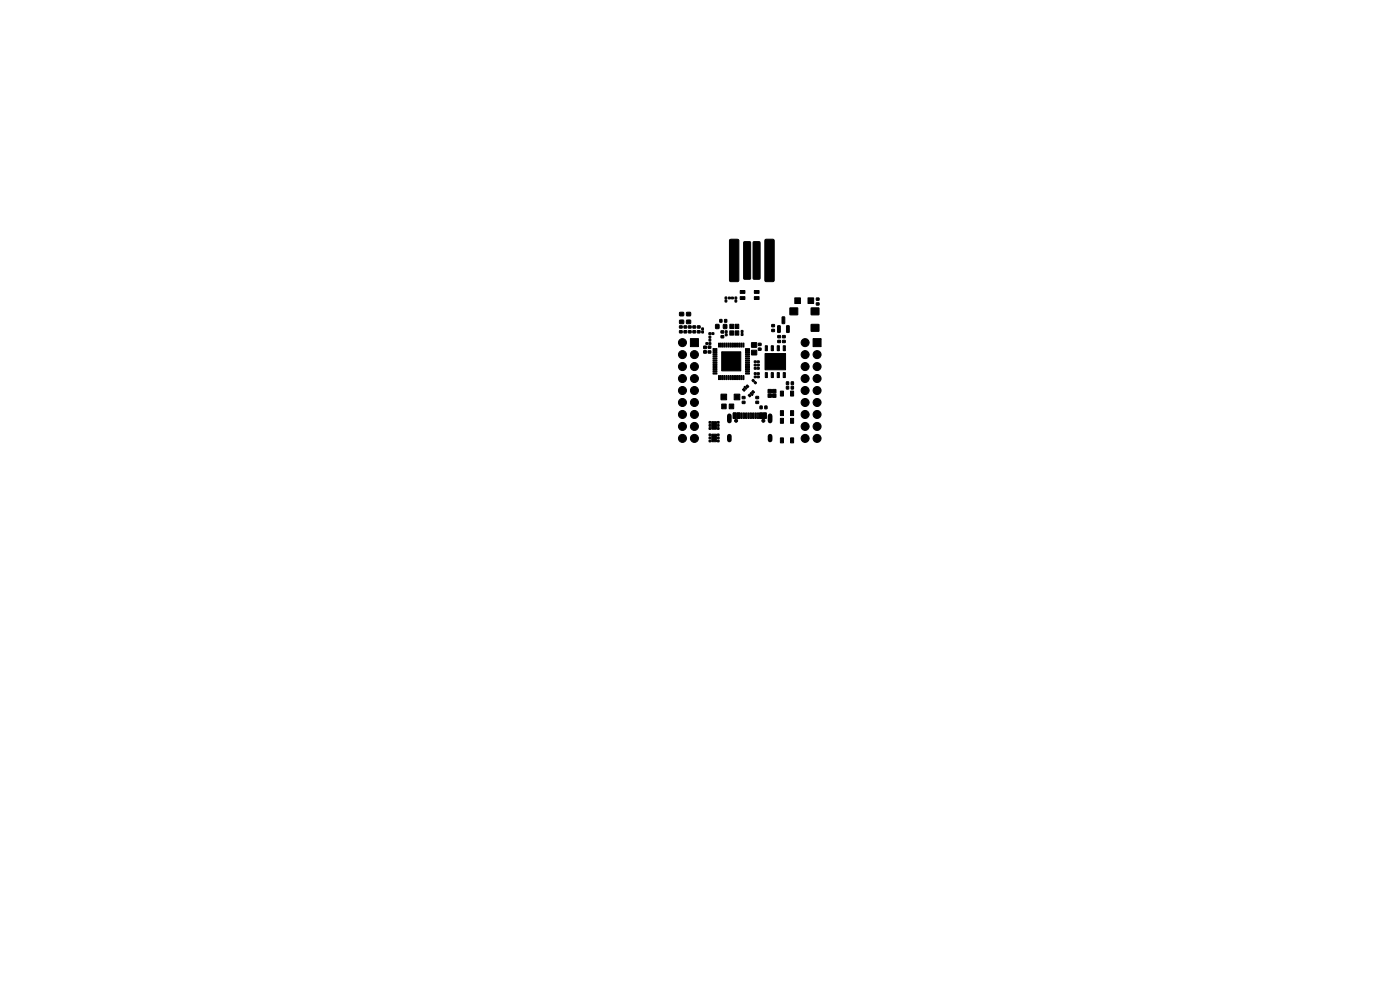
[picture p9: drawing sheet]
<svg xmlns="http://www.w3.org/2000/svg" width="297mm" height="210mm" viewBox="0 0 297 210" stroke-linecap="round" stroke-linejoin="round" font-family="sans-serif">
<g fill="#000" stroke="#000" stroke-width=".21">
<path d="M154.9 50.8h1.5l.3 .2v8.5l-.2 .2h-1.5l-.2-.2-.1-8.4zM157.8 51.3h1.2l.3 .2v7.5l-.3 .3h-1l-.2-.3zM159.8 51.3h1.2l.3 .2v7.5l-.3 .3h-1l-.3-.3zM162.3 50.9l.2-.1h1.4l.3 .2 .1 8.5-.3 .2h-1.5l-.2-.2zM144.2 70.1h.5v.5h-.5zM144.2 69.1h.5v.5h-.5zM144.2 66.3h.8v.7h-.8zM144.2 67.9h.8v.7h-.8zM145.1 70.1h.6v.5h-.6zM145.1 69.1h.6v.5h-.6zM146 70.1h.6v.5h-.6zM146 69.1h.6v.5h-.6z"/>
<path d="M145.7 66.3h.8v.7h-.8zM145.7 67.9h.8v.7h-.8zM147 70.1h.6v.5h-.6zM147 69.1h.6v.5h-.6zM147.9 70.1h.6v.5h-.6zM147.9 69.1h.6v.5h-.6zM146.5 71.8h1.7v1.7h-1.7zM148.9 70.2h.3v.4h-.3zM148.9 69.6h.3v.4h-.3zM149.3 74.4h.5v.5h-.5zM149.3 73.4h.5v.5h-.5zM149.8 72.7h.4v.3h-.4z"/>
<path d="M150.2 74.4h.6v.5h-.6zM150.2 73.4h.6v.5h-.6zM150.4 70.6h.4v.3h-.4zM150.4 71.9h.4v.4h-.4zM150.4 71.3h.4v.4h-.4zM150.4 72.7h.4v.3h-.4zM151 70.6h.4v.3h-.4zM151.8 68.8h.7v.9h-.7zM151.3 74h.8v.2h-.8zM151.3 74.4h.8v.2h-.8zM151.3 74.8h.8v.2h-.8zM151.3 75.2h.8v.2h-.8z"/>
<path d="M151.3 75.6h.8v.2h-.8zM151.3 76h.8v.2h-.8zM151.3 76.4h.8v.2h-.8zM151.3 76.8h.8v.2h-.8zM151.3 77.2h.8v.2h-.8zM151.3 77.6h.8v.2h-.8zM151.3 78h.8v.2h-.8zM151.3 78.4h.8v.2h-.8zM151.3 78.8h.8v.2h-.8zM151.3 79.2h.8v.2h-.8zM152.4 72.8h.2v.8h-.2zM152.7 67.8h.5v.5h-.5z"/>
<path d="M152.8 72.8h.2v.8h-.2zM153 71.2h.5v.5h-.5zM153 70.2h.5v.4h-.5zM153.1 74.6h4.1v4.1h-4.1zM153.2 72.8h.2v.8h-.2zM153.5 68.8h.7v.9h-.7zM153.6 72.8h.2v.8h-.2zM153.7 67.8h.5v.5h-.5zM154 72.8h.2v.8h-.2zM153.8 63h.4v.4h-.4zM153.8 63.7h.4v.4h-.4zM153.9 70.2h.3v.4h-.3z"/>
<path d="M153.9 70.8h.3v.4h-.3zM154.4 72.8h.2v.8h-.2zM154.5 63h.4v.4h-.4zM154.8 72.8h.2v.8h-.2zM154.8 68.8h.8v.9h-.8zM154.8 70.2h.8v.9h-.8zM155.2 63h.4v.4h-.4zM155.2 72.8h.2v.8h-.2zM155.6 72.8h.2v.8h-.2zM155.9 70.2h.8v.9h-.8zM155.9 68.8h.8v.9h-.8zM156 72.8h.2v.8h-.2z"/>
<path d="M155.9 63h.4v.4h-.4zM155.9 63.7h.4v.4h-.4zM156.4 72.8h.2v.8h-.2zM156.8 72.8h.2v.8h-.2zM157.2 72.8h.2v.8h-.2zM157.3 70.7h.3v.5h-.3zM157.3 70.1h.3v.4h-.3zM157.6 72.8h.2v.8h-.2zM157 62.9h1v.6h-1zM157 61.6h1v.6h-1zM158.2 79.2h.8v.2h-.8zM158.2 78.8h.8v.2h-.8z"/>
<path d="M158.2 78.4h.8v.2h-.8zM158.2 78h.8v.2h-.8zM158.2 77.6h.8v.2h-.8zM158.2 77.2h.8v.2h-.8zM158.2 76.8h.8v.2h-.8zM158.2 76.4h.8v.2h-.8zM158.2 76h.8v.2h-.8zM158.2 75.6h.8v.2h-.8zM158.2 75.2h.8v.2h-.8zM158.2 74.8h.8v.2h-.8zM158.2 74.4h.8v.2h-.8zM158.2 74h.8v.2h-.8z"/>
<path d="M159.4 72.7h1.1v1h-1.1zM159.4 74.3h1.1v1h-1.1zM160 77.3h.4v.3h-.4zM160 78h.4v.3h-.4zM160 76.6h.4v.3h-.4zM160 79.1h.4v.3h-.4zM160.9 73.8h.6v.5h-.6zM160.9 72.8h.6v.5h-.6zM160 62.9h1v.6h-1zM160 61.6h1v.6h-1zM160.7 77.3h.4v.3h-.4zM160.7 78h.4v.3h-.4z"/>
<path d="M160.7 76.6h.4v.3h-.4zM160.7 79.1h.4v.3h-.4zM162.3 79h.5v1.1h-.5zM162.3 73.3h.5v1.1h-.5zM163.7 69.9h.6v.4h-.6zM163.7 68.8h.6v.5h-.6zM163.6 79h.5v1.1h-.5zM163.6 73.3h.5v1.1h-.5zM165 69.1l.5 .1v1.3h-.5zM165 72.2h.6v.5h-.6zM165 71.2h.6v.4h-.6zM164.9 79h.4v1.1h-.4z"/>
<path d="M164.9 73.3h.4v1.1h-.4zM165.9 67.2l.6 .1-.1 1.4-.5-.1zM166 72.2h.6v.5h-.6zM166 71.2h.6v.4h-.6zM166.2 79h.4v1.1h-.4zM166.2 73.3h.4v1.1h-.4zM162.3 75h4.3v3.4h-4.3zM166.9 69.1l.5 .1v1.3h-.5zM167.6 65.3h1.6v1.5h-1.6zM168.6 63.2h1.2v1.2h-1.2zM171.4 63.2h1.2v1.2h-1.2zM172.1 68.8h1.6v1.5h-1.6z"/>
<path d="M172.1 65.3h1.6v1.5h-1.6zM173.2 63.2h.6v.5h-.6zM173.2 64.2h.6v.5h-.6zM172.5 71.8h1.7v1.7h-1.7zM150.4 92.1h.4v.3h-.4zM150.4 92.7h.4v.4h-.4zM150.4 93.4h.4v.3h-.4zM150.4 89.4h.4v.4h-.4zM150.4 90.1h.4v.3h-.4zM150.4 90.7h.4v.4h-.4zM151 92.1h1v1.6h-1zM151 89.5h1v1.6h-1z"/>
<path d="M152.2 93.4h.3v.3h-.3zM152.2 92.7h.3v.4h-.3zM152.2 92.1h.3v.3h-.3zM152.2 90.7h.3v.4h-.3zM152.2 90.1h.3v.3h-.3zM152.2 89.4h.3v.4h-.3zM152.4 79.7h.2v.8h-.2zM152.8 79.7h.2v.8h-.2zM152.9 83.6h1.2v1.2h-1.2zM153.1 85.7h1v1h-1zM153.2 79.7h.2v.8h-.2zM153.6 79.7h.2v.8h-.2z"/>
<path d="M154 79.7h.2v.8h-.2zM154.4 79.7h.2v.8h-.2zM154.7 85.7h1v1h-1zM154.8 79.7h.2v.8h-.2zM155.2 79.7h.2v.8h-.2zM155.5 87.6h.6v1.2h-.6zM155.6 79.7h.2v.8h-.2zM155.7 83.6h1.3v1.2h-1.3zM156 79.7h.2v.8h-.2zM156.3 87.6h.7v1.2h-.7zM156.4 79.7h.2v.8h-.2zM156.8 79.7h.2v.8h-.2z"/>
<path d="M157.1 87.6h.3v1.2h-.3zM157.2 79.7h.2v.8h-.2zM157.5 85.1h.5v.5h-.5zM157.5 84.1h.5v.5h-.5zM157.6 79.7h.2v.8h-.2zM157.6 87.6h.3v1.2h-.3zM157.5 82.7l.3-.3 .3 .3-.2 .3zM158.2 87.6h.2v1.2h-.2zM157.8 82.1l.2-.2 .5 .5-.2 .2zM158.6 87.6h.3v1.2h-.3zM158.3 81.9l.2-.3 .4 .4-.3 .2zM159.1 87.6h.3v1.2h-.3z"/>
<path d="M159 83.6l.3 .3-.2 .3-.4-.3zM159.7 87.6h.2v1.2h-.2zM159.1 83.5l.2-.3 .5 .5-.2 .2zM159.5 80.6l.3-.1 .2 .3-.2 .2zM159.5 83.1l.2-.3 .4 .4-.3 .3zM160.1 87.6h.4v1.2h-.4zM160 81.1l.2-.2 .3 .3-.3 .2zM160.4 85.1h.5v.5h-.5zM160.4 84.1h.5v.5h-.5zM160 79.8h.4v.3h-.4zM160.6 87.6h.3v1.2h-.3zM160.7 79.8h.4v.3h-.4z"/>
<path d="M161.1 87.6h.6v1.2h-.6zM161.2 86.1h.5v.6h-.5zM162 87.6h.5v1.2h-.5zM162.2 86.1h.5v.6h-.5zM163 82.6h.6v.7h-.6zM163 83.6h.6v.7h-.6zM163.9 83.6h.7v.7h-.7zM163.9 82.6h.7v.7h-.7zM165.6 83h.6v1h-.6zM165.6 87.1h.6v1.1h-.6zM165.6 92.9h.6v1h-.6zM165.6 88.7h.6v1.1h-.6z"/>
<path d="M166.8 82h.5v.5h-.5zM166.8 81h.5v.6h-.5zM167.7 83h.7v1h-.7zM167.7 87.1h.7v1.1h-.7zM167.9 82h.4v.5h-.4zM167.7 92.9h.7v1h-.7zM167.7 88.7h.7v1.1h-.7zM167.9 81h.4v.6h-.4z"/>
<circle cx="144.8" cy="75.2" r=".85"/>
<circle cx="144.8" cy="72.7" r=".85"/>
<circle cx="144.8" cy="77.8" r=".85"/>
<circle cx="147.3" cy="77.8" r=".85"/>
<circle cx="147.3" cy="75.2" r=".85"/>
<circle cx="170.8" cy="72.7" r=".85"/>
<circle cx="170.8" cy="75.2" r=".85"/>
<circle cx="170.8" cy="77.8" r=".85"/>
<circle cx="173.3" cy="77.8" r=".85"/>
<circle cx="173.3" cy="75.2" r=".85"/>
<circle cx="144.8" cy="80.3" r=".85"/>
<circle cx="144.8" cy="82.8" r=".85"/>
<circle cx="144.8" cy="93" r=".85"/>
<circle cx="144.8" cy="90.5" r=".85"/>
<circle cx="144.8" cy="85.4" r=".85"/>
<circle cx="144.8" cy="87.9" r=".85"/>
<circle cx="147.3" cy="80.3" r=".85"/>
<circle cx="147.3" cy="85.4" r=".85"/>
<circle cx="147.3" cy="93" r=".85"/>
<circle cx="147.3" cy="82.8" r=".85"/>
<circle cx="147.3" cy="90.5" r=".85"/>
<circle cx="147.3" cy="87.9" r=".85"/>
<circle cx="156.2" cy="89.2" r=".32"/>
<circle cx="161.9" cy="89.2" r=".32"/>
<circle cx="170.8" cy="80.3" r=".85"/>
<circle cx="170.8" cy="85.4" r=".85"/>
<circle cx="170.8" cy="82.8" r=".85"/>
<circle cx="170.8" cy="93" r=".85"/>
<circle cx="170.8" cy="87.9" r=".85"/>
<circle cx="170.8" cy="90.5" r=".85"/>
<circle cx="173.3" cy="87.9" r=".85"/>
<circle cx="173.3" cy="80.3" r=".85"/>
<circle cx="173.3" cy="85.4" r=".85"/>
<circle cx="173.3" cy="90.5" r=".85"/>
<circle cx="173.3" cy="82.8" r=".85"/>
<circle cx="173.3" cy="93" r=".85"/>
</g>
<path d="M154.7 88.2v1.1M154.7 92.5v.8M163.4 88.2v1.1M163.4 92.5v.8" fill="none" stroke="#000" stroke-width="1"/>
</svg>
